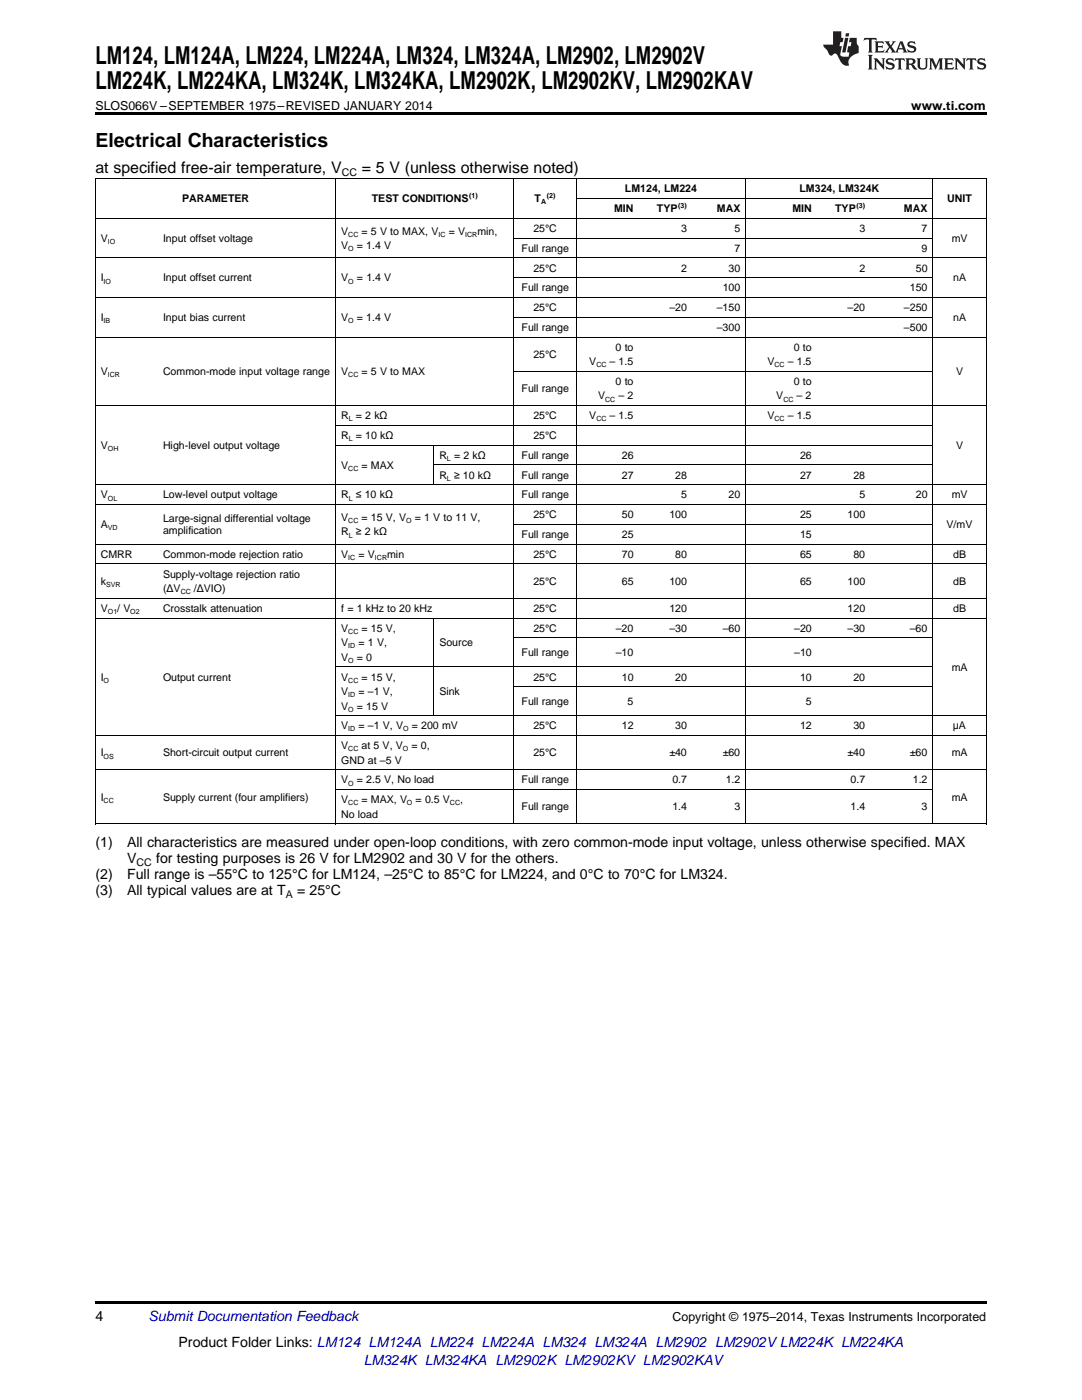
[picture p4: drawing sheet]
<svg xmlns="http://www.w3.org/2000/svg" width="216mm" height="279mm" viewBox="0 0 216 279" stroke-linecap="round" stroke-linejoin="round" font-family="sans-serif">
<defs><g id="words">
<g font-size="4.9">
<text x="19" y="12.8">LM124, LM124A, LM224, LM224A, LM324, LM324A, LM2902, LM2902V</text>
<text x="19" y="17.8">LM224K, LM224KA, LM324K, LM324KA, LM2902K, LM2902KV, LM2902KAV</text>
</g>
<text font-size="3.9" x="19" y="29.3">Electrical Characteristics</text>
<g font-size="3.2">
<text x="19" y="34.4">at specified free-air temperature, V</text>
<text x="72.2" y="34.4">= 5 V (unless otherwise noted)</text>
</g>
<g font-size="2.8">
<text x="19" y="169.1">(1)</text>
<text x="25.4" y="169.1">All characteristics are measured under open-loop conditions, with zero common-mode input voltage, unless otherwise specified. MAX</text>
<text x="25.4" y="172.2">V</text>
<text x="31.2" y="172.2">for testing purposes is 26 V for LM2902 and 30 V for the others.</text>
<text x="19" y="175.4">(2)</text>
<text x="19" y="178.6">(3)</text>
<text x="25.4" y="175.4">Full range is –55°C to 125°C for LM124, –25°C to 85°C for LM224, and 0°C to 70°C for LM324.</text>
<text x="25.4" y="178.6">All typical values are at T</text>
<text x="59.3" y="178.6">= 25°C</text>
<text x="19" y="263.6">4</text>
<text x="35.6" y="268.9">Product Folder Links: LM124 LM124A LM224 LM224A LM324 LM324A LM2902 LM2902VLM224K LM224KA</text>
</g>
<g font-size="2.8" fill="#0000c8">
<text x="29.6" y="263.6">Submit Documentation Feedback</text>
<text x="72.6" y="272.4">LM324K LM324KA LM2902K LM2902KV LM2902KAV</text>
</g>
<g font-size="2.5">
<text x="19" y="21.9">SLOS066V –SEPTEMBER 1975–REVISED JANUARY 2014</text>
<text x="181.8" y="21.9">www.ti.com</text>
<text x="134.2" y="263.6">Copyright © 1975–2014, Texas Instruments Incorporated</text>
</g>
<g font-size="2.1">
<text x="68.2" y="35.1">CC</text>
<text x="36.3" y="40.4">PARAMETER</text>
<text x="74.2" y="40.4">TEST CONDITIONS</text>
<text x="106.7" y="40.4">T</text>
<text x="124.7" y="38.4">LM124, LM224</text>
<text x="159.5" y="38.4">LM324, LM324K</text>
<text x="189" y="40.4">UNIT</text>
<text x="68.1" y="46.8">V</text>
<text x="72.1" y="46.8">= 5 V to MAX, V</text>
<text x="89.5" y="46.8">= V</text>
<text x="95.2" y="46.8">min,</text>
<text x="106.4" y="46.3">25°C</text>
<text x="122.5" y="42.3">MIN</text>
<text x="131.1" y="42.3">TYP</text>
<text x="135.9" y="46.3">3</text>
<text x="143.1" y="42.3">MAX</text>
<text x="146.6" y="46.3">5</text>
<text x="158.1" y="42.3">MIN</text>
<text x="166.7" y="42.3">TYP</text>
<text x="171.5" y="46.3">3</text>
<text x="180.4" y="42.3">MAX</text>
<text x="183.9" y="46.3">7</text>
<text x="20.1" y="48.3">V</text>
<text x="32.5" y="48.3">Input offset voltage</text>
<text x="68.1" y="49.7">V</text>
<text x="71.2" y="49.7">= 1.4 V</text>
<text x="104.1" y="50.2">Full range</text>
<text x="146.6" y="50.2">7</text>
<text x="183.9" y="50.2">9</text>
<text x="189.9" y="48.3">mV</text>
<text x="20.1" y="56.2">I</text>
<text x="32.5" y="56.2">Input offset current</text>
<text x="68.1" y="56.2">V</text>
<text x="71.2" y="56.2">= 1.4 V</text>
<text x="104.1" y="58.1">Full range</text>
<text x="106.4" y="54.2">25°C</text>
<text x="135.9" y="54.2">2</text>
<text x="144.2" y="58.1">100</text>
<text x="145.4" y="54.2">30</text>
<text x="171.5" y="54.2">2</text>
<text x="181.5" y="58.1">150</text>
<text x="182.7" y="54.2">50</text>
<text x="190.2" y="56.2">nA</text>
<text x="20.1" y="64.1">I</text>
<text x="32.5" y="64.1">Input bias current</text>
<text x="68.1" y="64.1">V</text>
<text x="71.2" y="64.1">= 1.4 V</text>
<text x="106.4" y="62.1">25°C</text>
<text x="133.6" y="62.1">–20</text>
<text x="143" y="62.1">–150</text>
<text x="169.1" y="62.1">–20</text>
<text x="180.4" y="62.1">–250</text>
<text x="190.2" y="64.1">nA</text>
<text x="104.1" y="66">Full range</text>
<text x="106.4" y="71.4">25°C</text>
<text x="122.8" y="70">0 to</text>
<text x="143" y="66">–300</text>
<text x="158.4" y="70">0 to</text>
<text x="180.4" y="66">–500</text>
<text x="20.1" y="74.9">V</text>
<text x="32.5" y="74.9">Common-mode input voltage range</text>
<text x="68.1" y="74.9">V</text>
<text x="72.1" y="74.9">= 5 V to MAX</text>
<text x="117.6" y="72.9">V</text>
<text x="121.6" y="72.9">– 1.5</text>
<text x="122.8" y="76.8">0 to</text>
<text x="153.1" y="72.9">V</text>
<text x="157.2" y="72.9">– 1.5</text>
<text x="158.4" y="76.8">0 to</text>
<text x="190.8" y="74.9">V</text>
<text x="68.1" y="83.7">R = 2 kΩ</text>
<text x="104.1" y="78.3">Full range</text>
<text x="106.4" y="83.7">25°C</text>
<text x="117.6" y="83.7">V</text>
<text x="119.3" y="79.7">V</text>
<text x="121.6" y="83.7">– 1.5</text>
<text x="123.4" y="79.7">– 2</text>
<text x="153.1" y="83.7">V</text>
<text x="154.9" y="79.7">V</text>
<text x="157.2" y="83.7">– 1.5</text>
<text x="159" y="79.7">– 2</text>
<text x="20.1" y="89.6">V</text>
<text x="32.5" y="89.6">High-level output voltage</text>
<text x="68.1" y="87.6">R = 10 kΩ</text>
<text x="106.4" y="87.6">25°C</text>
<text x="190.8" y="89.6">V</text>
<text x="68.1" y="93.6">V</text>
<text x="72.1" y="93.6">= MAX</text>
<text x="87.7" y="91.6">R = 2 kΩ</text>
<text x="87.7" y="95.5">R ≥ 10 kΩ</text>
<text x="104.1" y="91.6">Full range</text>
<text x="104.1" y="95.5">Full range</text>
<text x="124.1" y="91.6">26</text>
<text x="124.1" y="95.5">27</text>
<text x="134.7" y="95.5">28</text>
<text x="159.6" y="91.6">26</text>
<text x="159.6" y="95.5">27</text>
<text x="170.3" y="95.5">28</text>
<text x="20.1" y="99.5">V</text>
<text x="32.5" y="99.5">Low-level output voltage</text>
<text x="68.1" y="99.5">R ≤ 10 kΩ</text>
<text x="104.1" y="99.5">Full range</text>
<text x="135.9" y="99.5">5</text>
<text x="145.4" y="99.5">20</text>
<text x="171.5" y="99.5">5</text>
<text x="182.7" y="99.5">20</text>
<text x="189.9" y="99.5">mV</text>
<text x="20.1" y="105.4">A</text>
<text x="32.5" y="104.2">Large-signal differential voltage</text>
<text x="32.5" y="106.6">amplification</text>
<text x="68.1" y="104">V</text>
<text x="68.1" y="106.9">R ≥ 2 kΩ</text>
<text x="72.1" y="104">= 15 V, V</text>
<text x="82.8" y="104">= 1 V to 11 V,</text>
<text x="104.1" y="107.4">Full range</text>
<text x="106.4" y="103.4">25°C</text>
<text x="124.1" y="103.4">50</text>
<text x="124.1" y="107.4">25</text>
<text x="133.6" y="103.4">100</text>
<text x="159.6" y="103.4">25</text>
<text x="159.6" y="107.4">15</text>
<text x="169.1" y="103.4">100</text>
<text x="188.9" y="105.4">V/mV</text>
<text x="20.1" y="111.3">CMRR</text>
<text x="32.5" y="111.3">Common-mode rejection ratio</text>
<text x="68.1" y="111.3">V</text>
<text x="71.5" y="111.3">= V</text>
<text x="77.3" y="111.3">min</text>
<text x="106.4" y="111.3">25°C</text>
<text x="124.1" y="111.3">70</text>
<text x="134.7" y="111.3">80</text>
<text x="159.6" y="111.3">65</text>
<text x="170.3" y="111.3">80</text>
<text x="190.2" y="111.3">dB</text>
<text x="20.1" y="116.7">k</text>
<text x="32.5" y="115.3">Supply-voltage rejection ratio</text>
<text x="32.5" y="118.2">(ΔV</text>
<text x="38.7" y="118.2">/ΔVIO)</text>
<text x="106.4" y="116.7">25°C</text>
<text x="124.1" y="116.7">65</text>
<text x="133.6" y="116.7">100</text>
<text x="159.6" y="116.7">65</text>
<text x="169.1" y="116.7">100</text>
<text x="190.2" y="116.7">dB</text>
<text x="20.1" y="122.1">V</text>
<text x="23.4" y="122.1">/ V</text>
<text x="32.5" y="122.1">Crosstalk attenuation</text>
<text x="68.1" y="122.1">f = 1 kHz to 20 kHz</text>
<text x="106.4" y="122.1">25°C</text>
<text x="133.6" y="122.1">120</text>
<text x="169.1" y="122.1">120</text>
<text x="190.2" y="122.1">dB</text>
<text x="68.1" y="126.1">V</text>
<text x="68.1" y="129">V</text>
<text x="68.1" y="131.9">V</text>
<text x="71.2" y="131.9">= 0</text>
<text x="71.5" y="129">= 1 V,</text>
<text x="72.1" y="126.1">= 15 V,</text>
<text x="87.7" y="129">Source</text>
<text x="104.1" y="131">Full range</text>
<text x="106.4" y="126.1">25°C</text>
<text x="122.9" y="126.1">–20</text>
<text x="122.9" y="131">–10</text>
<text x="133.6" y="126.1">–30</text>
<text x="144.2" y="126.1">–60</text>
<text x="158.5" y="126.1">–20</text>
<text x="158.5" y="131">–10</text>
<text x="169.1" y="126.1">–30</text>
<text x="181.5" y="126.1">–60</text>
<text x="20.1" y="135.8">I</text>
<text x="32.5" y="135.8">Output current</text>
<text x="68.1" y="135.8">V</text>
<text x="72.1" y="135.8">= 15 V,</text>
<text x="106.4" y="135.8">25°C</text>
<text x="124.1" y="135.8">10</text>
<text x="134.7" y="135.8">20</text>
<text x="159.6" y="135.8">10</text>
<text x="170.3" y="135.8">20</text>
<text x="189.9" y="133.8">mA</text>
<text x="68.1" y="138.7">V</text>
<text x="68.1" y="141.6">V</text>
<text x="71.2" y="141.6">= 15 V</text>
<text x="71.5" y="138.7">= –1 V,</text>
<text x="87.7" y="138.7">Sink</text>
<text x="104.1" y="140.7">Full range</text>
<text x="125.2" y="140.7">5</text>
<text x="160.8" y="140.7">5</text>
<text x="68.1" y="145.6">V</text>
<text x="68.1" y="149.5">V</text>
<text x="71.5" y="145.6">= –1 V, V</text>
<text x="72.1" y="149.5">at 5 V, V</text>
<text x="82.1" y="149.5">= 0,</text>
<text x="82.2" y="145.6">= 200 mV</text>
<text x="106.4" y="145.6">25°C</text>
<text x="124.1" y="145.6">12</text>
<text x="134.7" y="145.6">30</text>
<text x="159.6" y="145.6">12</text>
<text x="170.3" y="145.6">30</text>
<text x="190.1" y="145.6">μA</text>
<text x="20.1" y="151">I</text>
<text x="32.5" y="151">Short-circuit output current</text>
<text x="68.1" y="152.4">GND at –5 V</text>
<text x="106.4" y="151">25°C</text>
<text x="133.6" y="151">±40</text>
<text x="144.2" y="151">±60</text>
<text x="169.1" y="151">±40</text>
<text x="181.6" y="151">±60</text>
<text x="189.9" y="151">mA</text>
<text x="20.1" y="159.8">I</text>
<text x="32.5" y="159.8">Supply current (four amplifiers)</text>
<text x="68.1" y="156.4">V</text>
<text x="68.1" y="160.3">V</text>
<text x="71.2" y="156.4">= 2.5 V, No load</text>
<text x="72.1" y="160.3">= MAX, V</text>
<text x="82.9" y="160.3">= 0.5 V</text>
<text x="91.8" y="160.3">,</text>
<text x="104.1" y="156.4">Full range</text>
<text x="104.1" y="161.7">Full range</text>
<text x="134.2" y="156.4">0.7</text>
<text x="134.2" y="161.7">1.4</text>
<text x="144.8" y="156.4">1.2</text>
<text x="146.6" y="161.7">3</text>
<text x="169.7" y="156.4">0.7</text>
<text x="169.7" y="161.7">1.4</text>
<text x="182.1" y="156.4">1.2</text>
<text x="183.9" y="161.7">3</text>
<text x="189.9" y="159.8">mA</text>
<text x="68.1" y="163.2">No load</text>
<text x="27.3" y="172.8">CC</text>
<text x="57" y="179.1">A</text>
</g>
<g font-size="1.4">
<text x="93.6" y="39.5">(1)</text>
<text x="107.9" y="40.8">A</text>
<text x="109.1" y="39.5">(2)</text>
<text x="135.3" y="41.5">(3)</text>
<text x="170.9" y="41.5">(3)</text>
<text x="69.5" y="47.2">CC</text>
<text x="87.5" y="47.2">IC</text>
<text x="92.8" y="47.2">ICR</text>
<text x="21.5" y="48.7">IO</text>
<text x="69.5" y="50.1">O</text>
<text x="20.7" y="56.6">IO</text>
<text x="69.5" y="56.6">O</text>
<text x="20.7" y="64.5">IB</text>
<text x="69.5" y="64.5">O</text>
<text x="21.5" y="75.3">ICR</text>
<text x="69.5" y="75.3">CC</text>
<text x="119" y="73.3">CC</text>
<text x="154.6" y="73.3">CC</text>
<text x="120.8" y="80.2">CC</text>
<text x="156.3" y="80.2">CC</text>
<text x="69.6" y="84.1">L</text>
<text x="69.6" y="88.1">L</text>
<text x="119" y="84.1">CC</text>
<text x="154.6" y="84.1">CC</text>
<text x="21.5" y="90">OH</text>
<text x="69.5" y="94">CC</text>
<text x="89.2" y="92">L</text>
<text x="89.2" y="96">L</text>
<text x="21.5" y="99.9">OL</text>
<text x="69.6" y="99.9">L</text>
<text x="21.5" y="105.8">VD</text>
<text x="69.5" y="104.4">CC</text>
<text x="69.6" y="107.3">L</text>
<text x="81" y="104.4">O</text>
<text x="69.5" y="111.8">IC</text>
<text x="74.8" y="111.8">ICR</text>
<text x="21.2" y="117.2">SVR</text>
<text x="36.1" y="118.6">CC</text>
<text x="21.5" y="122.6">O1</text>
<text x="26" y="122.6">O2</text>
<text x="69.5" y="126.5">CC</text>
<text x="69.5" y="129.4">ID</text>
<text x="20.7" y="136.2">O</text>
<text x="69.5" y="132.3">O</text>
<text x="69.5" y="136.2">CC</text>
<text x="69.5" y="139.1">ID</text>
<text x="69.5" y="142">O</text>
<text x="69.5" y="146">ID</text>
<text x="69.5" y="149.9">CC</text>
<text x="80.4" y="149.9">O</text>
<text x="80.4" y="146">O</text>
<text x="20.7" y="151.4">OS</text>
<text x="20.7" y="160.2">CC</text>
<text x="69.5" y="156.8">O</text>
<text x="69.5" y="160.7">CC</text>
<text x="81.2" y="160.7">O</text>
<text x="89.8" y="160.7">CC</text>
</g>
</g></defs>
<path d="M19 22.5h177.8v.5h-177.8zM19 259.7h177.8v.5h-177.8z" fill="#000"/>
<g fill="none" stroke="#000" stroke-width=".2">
<path d="M19 35.6h177.8M19.1 35.7v128.8M67 35.7v128.8M102.5 35.7v128.8M115 35.7v128.8M115 39.6h71.2M148.8 35.7v128.8M186.1 35.7v128.8M196.8 35.7v128.8M19 59.4h177.8M19 51.5h177.8M19 43.6h177.8"/>
<path d="M102.6 55.4h83.5M102.6 47.5h83.5M19 67.3h177.8M102.6 74.1h83.5M102.6 63.3h83.5M19 96.7h177.8M19 80.9h177.8M67 88.8h119.1M67 84.9h119.1M86.6 88.9v7.9M86.6 92.8h99.5M19 119.4h177.8"/>
<path d="M19 112.6h177.8M19 108.6h177.8M19 100.7h177.8M102.6 104.7h83.5M19 123.3h177.8M67 133.1h119.1M86.6 123.4v19.5M102.6 137h83.5M102.6 127.3h83.5M19 153.6h177.8M19 146.8h177.8M67 157.6h119.1"/>
<path d="M67 142.8h129.8M19 164.4h177.8"/>
</g>
<g fill="#231f20">
<path d="M172.5 7.6l-.1 .5 .4-.2h.6v.1v2.1l-.2 .4h.9l-.2-.4v-2.1l.1-.1h.5l.5 .2-.2-.5zM174.5 8.3l.2 .3v1.5l-.2 .4h1.8l.2-.6a1.04 1.04 0 0 1-1.3 .2v-.7h.6l.3 .2v-.6l-.3 .2h-.6v-.6l.8-.1 .4 .3-.2-.5zM176.5 8.3l.9 1.1-.9 1.1h.8l-.2-.2 .4-.7 .5 .7-.2 .2h1.5l-.2-.2 .2-.4h.9l.1 .4-.2 .2h1l-.3-.3-.7-1.9h-.5l-.9 2-.8-1 .9-1h-.8l.1 .3-.4 .5-.3-.6 .1-.2zM179.7 8.6l.4 1h-.7zM181.3 8.4a.63 .63 0 0 0-.2 .7 .63 .63 0 0 0 .6 .4l.6 .2 .1 .2a.75 .75 0 0 1-.7 .4 .75 .75 0 0 1-.6-.5l.1 .7 .1-.1a1.11 1.11 0 0 0 1.5-.6 1.13 1.13 0 0 0-1.2-.8l-.1-.4a1.04 1.04 0 0 1 1.2 .2l-.2-.5-.2 .1-.4-.2zM173.2 10.9l.2 .4v2.2l-.2 .4h1l-.3-.4v-2.2l.3-.4zM174.3 11.6l.3 .4v1.5l-.3 .4h.8l-.2-.4v-1.3l1.5 1.7v-1.9l.2-.4h-.7l.2 .4v.9l-1.1-1.3zM177 11.8a.62 .62 0 0 0-.2 .7 .62 .62 0 0 0 .6 .4l.6 .1 .1 .3a.76 .76 0 0 1-.7 .3 .76 .76 0 0 1-.7-.4l.2 .7 .1-.1a1.11 1.11 0 0 0 1.5-.6 1.13 1.13 0 0 0-1.2-.8l-.1-.4a1.04 1.04 0 0 1 1.2 .2l-.2-.6-.2 .1-.5-.1zM178.7 11.6l-.2 .6a.61 .61 0 0 1 .8-.3v1.6l-.2 .4h.9l-.2-.4v-1.6a.63 .63 0 0 1 .7 .3l-.1-.6zM180.6 11.6l.3 .4v1.5l-.3 .4h1l-.2-.2-.1-.8 .6 .2a.76 .76 0 0 0 1.2 .7l-1-1a.58 .58 0 0 0 .6-.5 .58 .58 0 0 0-.5-.6zM181.4 11.9h.1a.45 .45 0 0 1 .5 .1 .45 .45 0 0 1 .1 .5l-.8 .2zM182.9 11.6l.2 .2a2.17 2.17 0 0 0 .3 1.9 .99 .99 0 0 0 1.6-.6v-1.1l.2-.4h-.7l.2 .2a1.92 1.92 0 0 1-.2 1.8 .6 .6 0 0 1-.9-.5v-1.1l.2-.4zM185.4 11.6l.2 .4v1.5l-.2 .4h.7l-.2-.4v-1.4l.8 1.8 .8-1.8v1.4l-.2 .4h.9l-.2-.4v-1.5l.2-.4h-.8l-.6 1.5-.6-1.5zM188.4 11.6l.2 .4v1.5l-.2 .4h1.8l.1-.6a1.04 1.04 0 0 1-1.2 .1v-.6h.5l.4 .2v-.6l-.4 .2h-.5v-.7h.8l.3 .3-.1-.6zM190.5 11.6l.2 .4v1.5l-.2 .4h.7l-.2-.4v-1.3l1.5 1.7v-1.9l.2-.4h-.7l.2 .4v.9l-1.1-1.3zM192.9 11.6l-.1 .6a.61 .61 0 0 1 .7-.3l.1 1.6-.3 .4h1l-.3-.4 .1-1.6a.63 .63 0 0 1 .7 .3l-.1-.6zM195.2 11.8a.62 .62 0 0 0-.2 .7 .62 .62 0 0 0 .6 .4l.6 .1 .1 .3a.76 .76 0 0 1-.7 .3 .76 .76 0 0 1-.6-.4l.1 .7 .1-.1a1.11 1.11 0 0 0 1.6-.6 1.13 1.13 0 0 0-1.3-.8l-.1-.4a1.04 1.04 0 0 1 1.2 .2l-.1-.6-.2 .1-.5-.1z"/>
<path d="M166.2 6.3v2.6h-1.9v.4l.8 .9a.91 .91 0 0 0 1 .8 .56 .56 0 0 1 .5-.3 .56 .56 0 0 1 .5 .3l.4 .8a1.53 1.53 0 0 0 1.9 1.2 1.54 1.54 0 0 1 1-2.1l.9-.3v-1.4a1.52 1.52 0 0 1-.4-1.6h-1.3l-.2 .8h.5l-.2 .8h-.5l-.1 1v.2l.4 .1-.2 .8a1.93 1.93 0 0 1-1.6-.3l.3-1.8h-.5l.2-.8h.4l.2-.8h-.4v-1.3zM168.6 7.6l-.6 2.9h.7l.6-2.9zM168.8 6.6l-.1 .7h.6l.2-.7z"/>
</g>
<use href="#words"/>
</svg>
